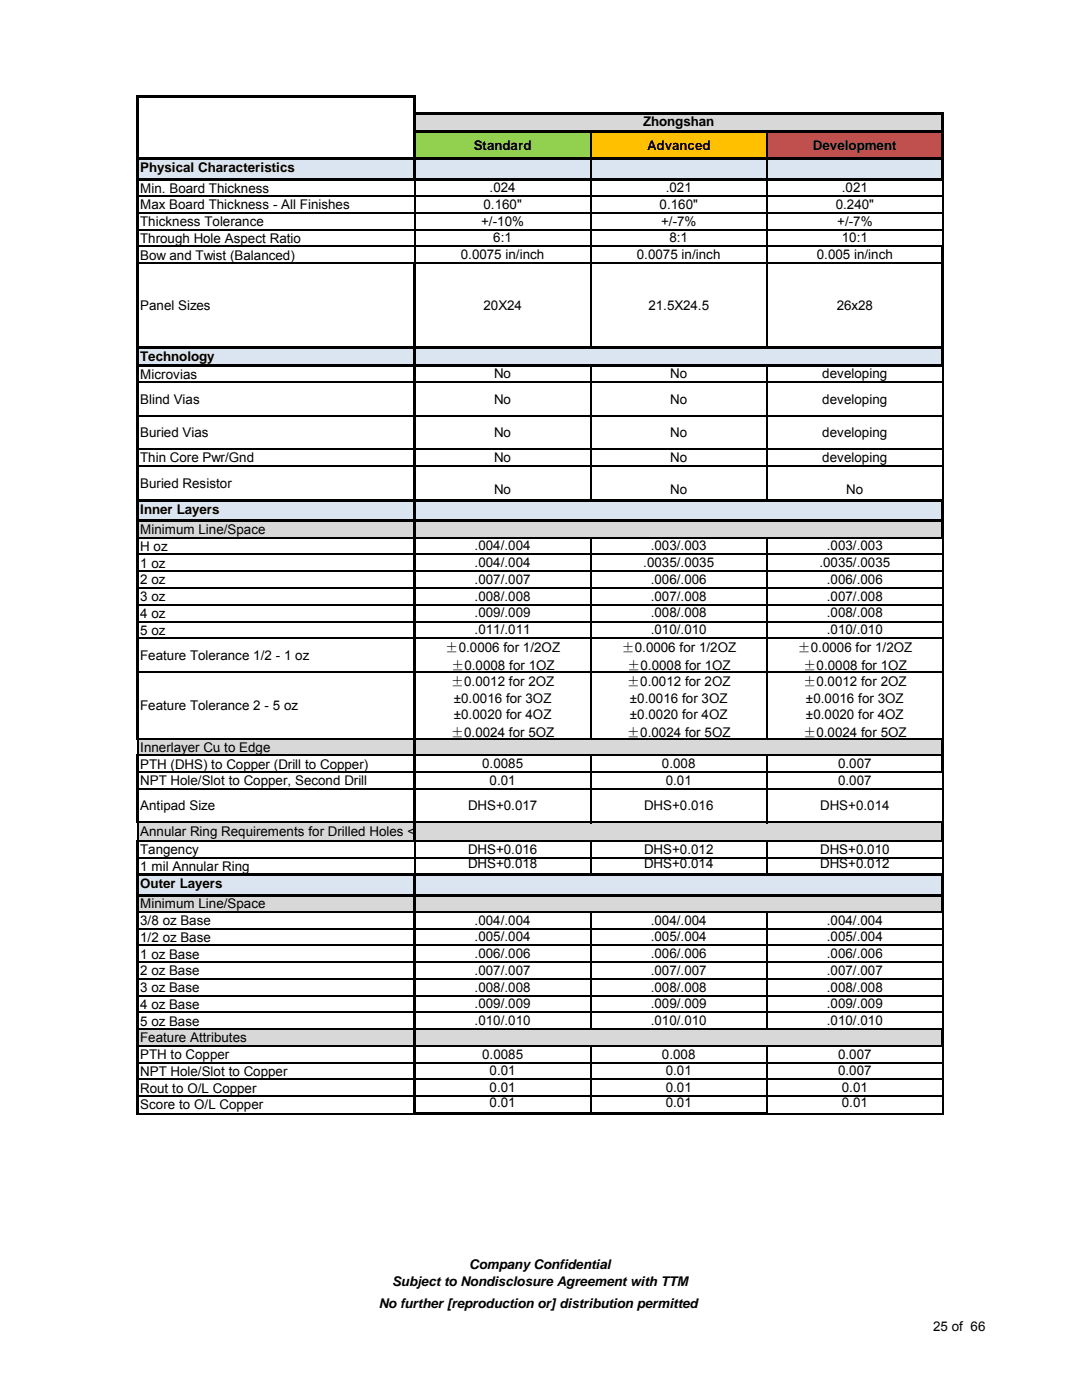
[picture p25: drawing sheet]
<svg xmlns="http://www.w3.org/2000/svg" width="216mm" height="279mm" viewBox="0 0 216 279" stroke-linecap="round" stroke-linejoin="round" font-family="sans-serif">
<defs><g id="words">
<g font-size="2.7">
<text x="94.5" y="29.9">Standard</text>
<text x="128.3" y="25.2">Zhongshan</text>
<text x="129.1" y="29.9">Advanced</text>
<text x="162.2" y="29.9">Development</text>
<text x="28" y="34.4">Physical Characteristics</text>
<text x="28" y="38.4">Min. Board Thickness</text>
<text x="28" y="41.8">Max Board Thickness - All Finishes</text>
<text x="96.5" y="41.7">0.160&quot;</text>
<text x="97.7" y="38.4">.024</text>
<text x="131.6" y="41.7">0.160&quot;</text>
<text x="132.8" y="38.4">.021</text>
<text x="166.7" y="41.7">0.240&quot;</text>
<text x="168" y="38.4">.021</text>
<text x="28" y="45.1">Thickness Tolerance</text>
<text x="96" y="45">+/-10%</text>
<text x="131.9" y="45">+/-7%</text>
<text x="167" y="45">+/-7%</text>
<text x="28" y="48.5">Through Hole Aspect Ratio</text>
<text x="28" y="51.8">Bow and Twist (Balanced)</text>
<text x="91.9" y="51.7">0.0075 in/inch</text>
<text x="98.4" y="48.4">6:1</text>
<text x="127.1" y="51.7">0.0075 in/inch</text>
<text x="133.6" y="48.4">8:1</text>
<text x="163" y="51.7">0.005 in/inch</text>
<text x="168" y="48.4">10:1</text>
<text x="28" y="61.9">Panel Sizes</text>
<text x="96.5" y="61.9">20X24</text>
<text x="129.4" y="61.9">21.5X24.5</text>
<text x="167" y="61.9">26x28</text>
<text x="28" y="72.1">Technology</text>
<text x="28" y="75.6">Microvias</text>
<text x="98.6" y="75.5">No</text>
<text x="133.7" y="75.5">No</text>
<text x="164.1" y="75.5">developing</text>
<text x="28" y="80.6">Blind Vias</text>
<text x="98.6" y="80.6">No</text>
<text x="133.7" y="80.6">No</text>
<text x="164.1" y="80.6">developing</text>
<text x="28" y="87.2">Buried Vias</text>
<text x="98.6" y="87.2">No</text>
<text x="133.7" y="87.2">No</text>
<text x="164.1" y="87.2">developing</text>
<text x="28" y="92.3">Thin Core Pwr/Gnd</text>
<text x="98.6" y="92.2">No</text>
<text x="133.7" y="92.2">No</text>
<text x="164.1" y="92.2">developing</text>
<text x="28" y="97.4">Buried Resistor</text>
<text x="98.6" y="98.6">No</text>
<text x="133.7" y="98.6">No</text>
<text x="168.9" y="98.6">No</text>
<text x="28" y="102.5">Inner Layers</text>
<text x="28" y="106.6">Minimum Line/Space</text>
<text x="28" y="109.9">H oz</text>
<text x="28" y="113.3">1 oz</text>
<text x="94.7" y="109.9">.004/.004</text>
<text x="94.7" y="113.2">.004/.004</text>
<text x="128.4" y="113.2">.0035/.0035</text>
<text x="129.8" y="109.9">.003/.003</text>
<text x="163.5" y="113.2">.0035/.0035</text>
<text x="165" y="109.9">.003/.003</text>
<text x="28" y="116.6">2 oz</text>
<text x="28" y="120">3 oz</text>
<text x="94.7" y="116.5">.007/.007</text>
<text x="94.7" y="119.9">.008/.008</text>
<text x="129.8" y="116.5">.006/.006</text>
<text x="129.8" y="119.9">.007/.008</text>
<text x="165" y="116.5">.006/.006</text>
<text x="165" y="119.9">.007/.008</text>
<text x="28" y="123.3">4 oz</text>
<text x="94.7" y="123.2">.009/.009</text>
<text x="129.8" y="123.2">.008/.008</text>
<text x="165" y="123.2">.008/.008</text>
<text x="28" y="126.7">5 oz</text>
<text x="28" y="131.7">Feature Tolerance 1/2 - 1 oz</text>
<text x="88.9" y="130.2">±0.0006 for 1/2OZ</text>
<text x="94.7" y="126.6">.011/.011</text>
<text x="124" y="130.2">±0.0006 for 1/2OZ</text>
<text x="129.8" y="126.6">.010/.010</text>
<text x="159.1" y="130.2">±0.0006 for 1/2OZ</text>
<text x="165" y="126.6">.010/.010</text>
<text x="90" y="136.9">±0.0012 for 2OZ</text>
<text x="90" y="133.7">±0.0008 for 1OZ</text>
<text x="125.1" y="136.9">±0.0012 for 2OZ</text>
<text x="125.1" y="133.7">±0.0008 for 1OZ</text>
<text x="160.2" y="136.9">±0.0012 for 2OZ</text>
<text x="160.3" y="133.7">±0.0008 for 1OZ</text>
<text x="28" y="141.7">Feature Tolerance 2 - 5 oz</text>
<text x="90.6" y="140.2">±0.0016 for 3OZ</text>
<text x="90.6" y="143.6">±0.0020 for 4OZ</text>
<text x="125.7" y="140.2">±0.0016 for 3OZ</text>
<text x="125.7" y="143.6">±0.0020 for 4OZ</text>
<text x="160.8" y="140.2">±0.0016 for 3OZ</text>
<text x="160.8" y="143.6">±0.0020 for 4OZ</text>
<text x="90" y="147.1">±0.0024 for 5OZ</text>
<text x="125.1" y="147.1">±0.0024 for 5OZ</text>
<text x="160.2" y="147.1">±0.0024 for 5OZ</text>
<text x="28" y="150.1">Innerlayer Cu to Edge</text>
<text x="28" y="153.4">PTH (DHS) to Copper (Drill to Copper)</text>
<text x="96.2" y="153.3">0.0085</text>
<text x="132.1" y="153.3">0.008</text>
<text x="167.2" y="153.3">0.007</text>
<text x="28" y="156.7">NPT Hole/Slot to Copper, Second Drill</text>
<text x="28" y="161.7">Antipad Size</text>
<text x="93.4" y="161.7">DHS+0.017</text>
<text x="97.7" y="156.6">0.01</text>
<text x="128.5" y="161.7">DHS+0.016</text>
<text x="132.8" y="156.6">0.01</text>
<text x="163.7" y="161.7">DHS+0.014</text>
<text x="167.2" y="156.6">0.007</text>
<text x="28" y="166.8">Annular Ring Requirements for Drilled Holes &lt;</text>
<text x="28" y="170.5">Tangency</text>
<text x="28" y="173.8">1 mil Annular Ring</text>
<text x="93.4" y="173.2">DHS+0.018</text>
<text x="93.4" y="170.4">DHS+0.016</text>
<text x="128.5" y="170.4">DHS+0.012</text>
<text x="128.5" y="173.2">DHS+0.014</text>
<text x="163.7" y="170.4">DHS+0.010</text>
<text x="163.7" y="173.2">DHS+0.012</text>
<text x="28" y="177.2">Outer Layers</text>
<text x="28" y="181.3">Minimum Line/Space</text>
<text x="28" y="184.6">3/8 oz Base</text>
<text x="94.7" y="184.5">.004/.004</text>
<text x="129.8" y="184.5">.004/.004</text>
<text x="165" y="184.5">.004/.004</text>
<text x="28" y="188">1/2 oz Base</text>
<text x="28" y="191.3">1 oz Base</text>
<text x="94.7" y="187.9">.005/.004</text>
<text x="94.7" y="191.2">.006/.006</text>
<text x="129.8" y="187.9">.005/.004</text>
<text x="129.8" y="191.2">.006/.006</text>
<text x="165" y="187.9">.005/.004</text>
<text x="165" y="191.2">.006/.006</text>
<text x="28" y="194.6">2 oz Base</text>
<text x="28" y="198">3 oz Base</text>
<text x="94.7" y="194.6">.007/.007</text>
<text x="94.7" y="197.9">.008/.008</text>
<text x="129.8" y="194.6">.007/.007</text>
<text x="129.8" y="197.9">.008/.008</text>
<text x="165" y="194.6">.007/.007</text>
<text x="165" y="197.9">.008/.008</text>
<text x="28" y="201.3">4 oz Base</text>
<text x="94.7" y="201.3">.009/.009</text>
<text x="129.8" y="201.3">.009/.009</text>
<text x="165" y="201.3">.009/.009</text>
<text x="28" y="204.7">5 oz Base</text>
<text x="28" y="208">Feature Attributes</text>
<text x="94.7" y="204.6">.010/.010</text>
<text x="129.8" y="204.6">.010/.010</text>
<text x="165" y="204.6">.010/.010</text>
<text x="28" y="211.4">PTH to Copper</text>
<text x="28" y="214.7">NPT Hole/Slot to Copper</text>
<text x="96.2" y="211.3">0.0085</text>
<text x="97.7" y="214.6">0.01</text>
<text x="132.1" y="211.3">0.008</text>
<text x="132.8" y="214.6">0.01</text>
<text x="167.2" y="211.3">0.007</text>
<text x="167.2" y="214.6">0.007</text>
<text x="28" y="218.1">Rout to O/L Copper</text>
<text x="28" y="221.4">Score to O/L Copper</text>
<text x="97.7" y="218">0.01</text>
<text x="97.7" y="221">0.01</text>
<text x="132.8" y="218">0.01</text>
<text x="132.8" y="221">0.01</text>
<text x="168" y="218">0.01</text>
<text x="168" y="221">0.01</text>
<text x="78.2" y="256.6">Subject to Nondisclosure Agreement with TTM</text>
<text x="93.6" y="253.2">Company Confidential</text>
<text x="75.6" y="261">No further [reproduction or] distribution permitted</text>
<text x="186.2" y="265.6">25 of 66</text>
</g>
</g></defs>
<g fill="#dbe5f1">
<path d="M27.6 31.7h55.2v4.2h-55.2z"/>
<path d="M27.6 69.4h55.2v3.6h-55.2z"/>
<path d="M27.6 99.9h55.2v4.1h-55.2z"/>
</g>
<g fill="#d8d8d8">
<path d="M27.6 104h55.2v3.4h-55.2z"/>
<path d="M27.6 147.4h55.2v2.2h-55.2z"/>
</g>
<path d="M27.7 31.5h55.3v.5h-55.3zM27.7 35.6h55.3v.5h-55.3zM82.5 19.4h.5v16.7h-.5zM27.7 69.2h55.3v.5h-55.3zM27.7 72.7h55.3v.5h-55.3zM82.5 69.7h.5v3.5h-.5zM27.7 99.6h55.3v.5h-55.3zM27.7 103.7h55.3v.5h-55.3zM82.5 100.1h.5v4.1h-.5zM27.2 19h.5v128.6h-.5zM27.3 147.6h.3v2h-.3zM82.5 147.3h.5v2.3h-.5z" fill="#000"/>
<path d="M27.7 19.2h55.3" fill="none" stroke="#000" stroke-width=".42"/>
<g fill="none" stroke="#000" stroke-width=".25">
<path d="M27.7 39.2h55.1M27.7 42.5h55.1M27.7 45.8h55.1M27.7 49.2h55.1M27.7 52.5h55.1M27.7 76.3h55.1M27.7 83h55.1M27.7 89.7h55.1M27.7 93h55.1M27.7 107.3h55.1M27.7 110.7h55.1M27.7 114h55.1"/>
<path d="M27.7 117.3h55.1M27.7 120.7h55.1M27.7 124h55.1M27.7 127.4h55.1M27.7 134.1h55.1M27.7 147.4h54.8"/>
</g>
<path d="M82.8 22.7h105.2v3.5h-105.2z" fill="#d8d8d8"/>
<path d="M82.8 26.2h35.1v5.6h-35.1z" fill="#92d050"/>
<path d="M117.9 26.2h35.1v5.6h-35.1z" fill="#ffc000"/>
<path d="M153 26.2h35v5.6h-35z" fill="#c0504d"/>
<g fill="#dbe5f1">
<path d="M82.8 31.7h105.2v4.2h-105.2z"/>
<path d="M82.8 69.4h105.2v3.6h-105.2z"/>
<path d="M82.8 99.9h105.2v4.1h-105.2z"/>
</g>
<g fill="#d8d8d8">
<path d="M82.8 104h105.2v3.4h-105.2z"/>
<path d="M82.8 147.4h105.2v2.2h-105.2z"/>
</g>
<g fill="none" stroke="#000" stroke-width=".25">
<path d="M82.7 36.1v16.3M82.8 39.2h105.5M117.9 26.5v5M117.9 32v3.6M117.9 36.1v33.1M153 26.5v5M153 32v3.6M153 36.1v33.1M188.1 36.1v13M82.8 42.5h105.5M82.8 45.8h105.5M82.8 49.2h105.1"/>
<path d="M83 52.5h104.9M83 76.3h105.3M117.9 73.2v26.4M153 73.2v26.4M188.1 73.2v26.4M83 83h105.3M83 89.7h105.3M83 93h105.3M83 107.3h104.9M83 110.7h105.3M83 114h105.3M83 117.3h105.3"/>
<path d="M117.9 107.4v40.2M153 107.4v40.2M188.1 107.4v39.9M83 120.7h105.3M83 124h105.3M83 127.4h105.3M83 134.1h105.3M83 147.4h104.9"/>
</g>
<g fill="#000">
<path d="M82.5 22.4h.5v13.7h-.5zM83 22.4h105.4v.5h-105.4zM83 26h105.4v.5h-105.4zM83 31.5h105.4v.5h-105.4zM83 35.6h105.4v.5h-105.4zM187.9 22.9h.5v13.2h-.5zM83 69.2h105.4v.5h-105.4zM83 72.7h105.4v.5h-105.4zM187.9 49.1h.5v24.1h-.5zM83 99.6h105.4v.5h-105.4zM83 103.7h105.4v.5h-105.4zM187.9 100.1h.5v7.3h-.5z"/>
<path d="M82.5 52.4h.5v97.2h-.5zM187.9 147.3h.5v2.3h-.5z"/>
</g>
<g fill="#d8d8d8">
<path d="M27.6 149.6h55.2v1.2h-55.2z"/>
<path d="M27.6 164.1h55.2v3.8h-55.2z"/>
</g>
<path d="M27.6 174.5h55.2v4.2h-55.2z" fill="#dbe5f1"/>
<g fill="#d8d8d8">
<path d="M27.6 178.6h55.2v3.4h-55.2z"/>
<path d="M27.6 205.4h55.2v3.4h-55.2z"/>
</g>
<path d="M27.3 149.6h.3v1h-.3zM82.5 149.6h.5v1.3h-.5zM27.2 150.6h.5v13.7h-.5zM27.7 174.3h55.3v.5h-55.3zM27.7 178.4h55.3v.5h-55.3zM82.5 174.8h.5v7.3h-.5zM82.5 201.9h.5v7h-.5zM27.2 167.7h.5v54.7h-.5z" fill="#000"/>
<g fill="none" stroke="#000" stroke-width=".25">
<path d="M27.7 150.7h54.8M27.7 154.1h55.1M27.7 157.4h55.1M27.5 164.3v3.4M27.7 164.1h55.1M27.7 167.9h55.1M27.7 171.2h55.1M27.7 182h54.8M27.7 185.3h55.1M27.7 188.7h55.1M27.7 192h55.1M27.7 195.4h55.1"/>
<path d="M27.7 198.7h55.1M27.7 202.1h54.8M27.7 205.4h54.8M27.7 208.7h54.8M27.7 212.1h55.1M27.7 215.4h55.1M27.7 218.8h55.1M27.7 222.3h55.1"/>
</g>
<g fill="#d8d8d8">
<path d="M82.8 149.6h105.2v1.2h-105.2z"/>
<path d="M82.8 164.1h105.2v3.8h-105.2z"/>
</g>
<path d="M82.8 174.5h105.2v4.2h-105.2z" fill="#dbe5f1"/>
<g fill="#d8d8d8">
<path d="M82.8 178.6h105.2v3.4h-105.2z"/>
<path d="M82.8 205.4h105.2v3.4h-105.2z"/>
</g>
<path d="M187.9 149.6h.5v4.6h-.5zM82.5 149.6h.5v18.4h-.5zM83 174.3h105.4v.5h-105.4zM83 178.4h105.4v.5h-105.4zM187.9 164h.5v4h-.5zM187.9 174.8h.5v7.3h-.5zM187.9 205.3h.5v3.6h-.5zM82.5 174.3h.5v48.2h-.5zM83 222h70.1v.5h-70.1z" fill="#000"/>
<g fill="none" stroke="#000" stroke-width=".25">
<path d="M83 150.7h104.9M83 154.1h104.9M83 157.4h105.3M117.9 150.9v13.4M153 150.9v13.4M188.1 154.2v9.8M82.7 168v6.3M82.8 171.2h105.5M83 164.1h104.9M83 167.9h104.9M117.9 168v6.3M153 168v6.3"/>
<path d="M188.1 168v6.3M83 182h104.9M83 185.3h105.3M83 188.7h105.3M83 192h105.3M83 195.4h105.3M83 198.7h105.3M117.9 182.1v23.4M153 182.1v23.4M188.1 182.1v23.2M83 202.1h105.3M83 205.4h104.9"/>
<path d="M83 208.7h104.9M83 212.1h105.3M83 215.4h105.3M83 218.8h105.3M117.9 208.9v13.1M153 208.9v13.1M188.1 208.9v13.5M153.1 222.3h35.2"/>
</g>
<use href="#words"/>
</svg>
